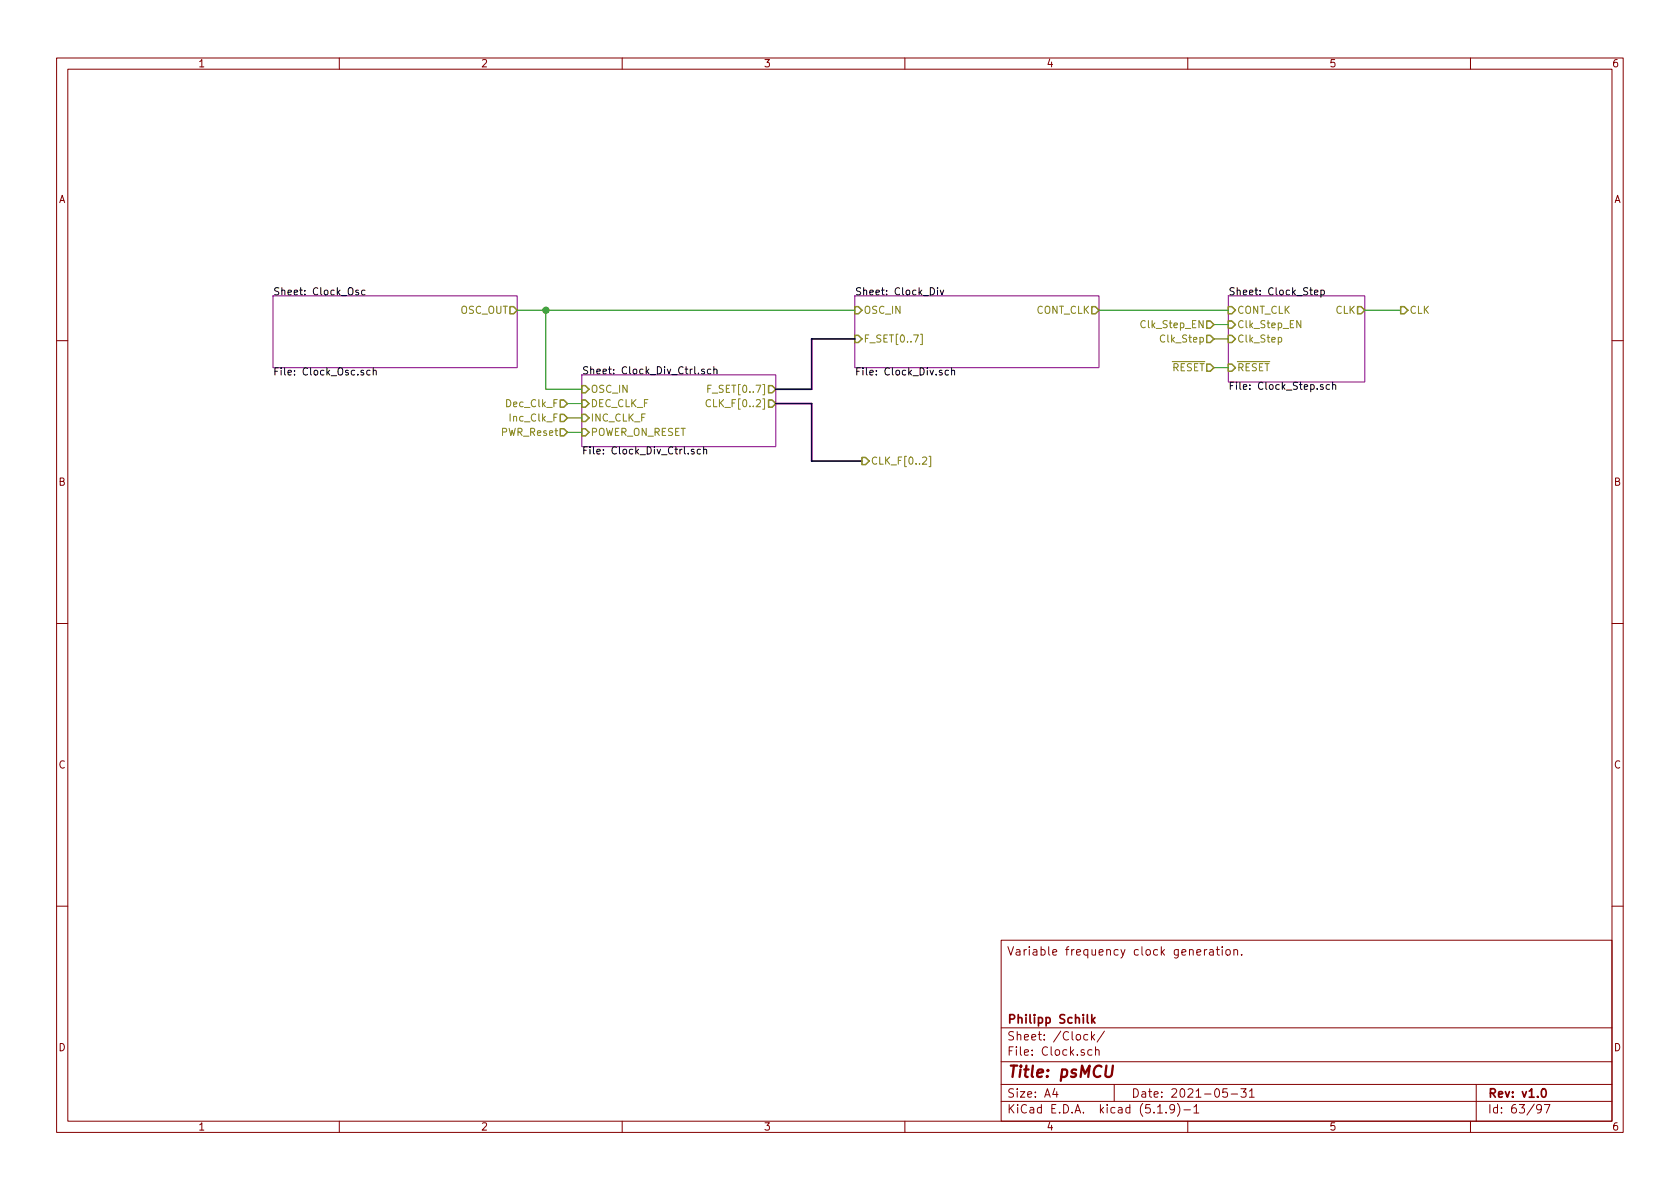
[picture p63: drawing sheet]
<svg xmlns="http://www.w3.org/2000/svg" width="297mm" height="210mm" viewBox="0 0 297 210" stroke-linecap="round" stroke-linejoin="round" font-family="sans-serif">
<defs><g id="words">
<text font-size="2.8" fill="#840000" x="178" y="190.5">Title: psMCU</text>
<g font-size="2.1" fill="#840000">
<text x="178" y="169">Variable frequency clock generation.</text>
<text x="178" y="184">Sheet: /Clock/</text>
<text x="178" y="181">Philipp Schilk</text>
<text x="178" y="186.7">File: Clock.sch</text>
<text x="178" y="196.9">KiCad E.D.A. kicad (5.1.9)-1</text>
<text x="178" y="194.1">Size: A4</text>
<text x="200" y="194.1">Date: 2021-05-31</text>
<text x="263" y="194.1">Rev: v1.0</text>
<text x="263" y="196.9">Id: 63/97</text>
</g>
<g font-size="1.8" fill="#840000">
<text x="35" y="11.9">1</text>
<text x="85" y="11.9">2</text>
<text x="135" y="11.9">3</text>
<text x="185" y="11.9">4</text>
<text x="235" y="11.9">5</text>
<text x="285" y="11.9">6</text>
<text x="10.4" y="35.9">A</text>
<text x="285.4" y="35.9">A</text>
<text x="10.4" y="85.9">B</text>
<text x="285.4" y="85.9">B</text>
<text x="10.4" y="135.9">C</text>
<text x="285.4" y="135.9">C</text>
<text x="10.4" y="185.9">D</text>
<text x="285.4" y="185.9">D</text>
<text x="35" y="199.9">1</text>
<text x="85" y="199.9">2</text>
<text x="135" y="199.9">3</text>
<text x="185" y="199.9">4</text>
<text x="235" y="199.9">5</text>
<text x="285" y="199.9">6</text>
</g>
<g font-size="1.8">
<text x="48.3" y="52.2">Sheet: Clock_Osc</text>
<text x="151.1" y="52.2">Sheet: Clock_Div</text>
<text x="217.2" y="52.2">Sheet: Clock_Step</text>
<text x="48.3" y="66.4">File: Clock_Osc.sch</text>
<text x="102.9" y="66.2">Sheet: Clock_Div_Ctrl.sch</text>
<text x="151.1" y="66.4">File: Clock_Div.sch</text>
<text x="217.2" y="68.9">File: Clock_Step.sch</text>
<text x="102.9" y="80.4">File: Clock_Div_Ctrl.sch</text>
</g>
<g font-size="1.8" fill="#848400">
<text x="81.4" y="55.5">OSC_OUT</text>
<text x="152.7" y="55.5">OSC_IN</text>
<text x="183.2" y="55.5">CONT_CLK</text>
<text x="202.1" y="58">Clk_Step_EN</text>
<text x="218.7" y="55.5">CONT_CLK</text>
<text x="218.7" y="58">Clk_Step_EN</text>
<text x="236.1" y="55.5">CLK</text>
<text x="249.2" y="55.5">CLK</text>
<text x="152.7" y="60.6">F_SET[0..7]</text>
<text x="205.5" y="60.6">Clk_Step</text>
<text x="207.2" y="65.7">RESET</text>
<text x="218.7" y="65.7">RESET</text>
<text x="218.7" y="60.6">Clk_Step</text>
<text x="104.4" y="69.5">OSC_IN</text>
<text x="126" y="69.5">F_SET[0..7]</text>
<text x="88.9" y="77.1">PWR_Reset</text>
<text x="89.8" y="72">Dec_Clk_F</text>
<text x="90.4" y="74.5">Inc_Clk_F</text>
<text x="104.4" y="74.5">INC_CLK_F</text>
<text x="104.4" y="72">DEC_CLK_F</text>
<text x="104.4" y="77.1">POWER_ON_RESET</text>
<text x="125.8" y="72">CLK_F[0..2]</text>
<text x="153.9" y="82.2">CLK_F[0..2]</text>
</g>
</g></defs>
<g fill="none" stroke="#840000" stroke-width=".18">
<path d="M10 10.3h277v189.9h-277zM12 12.2h273v186.1h-273zM60 10.3v1.9M110 10.3v1.9M160 10.3v1.9M210 10.3v1.9M260 10.3v1.9M10 60.2h2M285 60.2h2M10 110.3h2M285 110.3h2M10 160.2h2"/>
<path d="M177 166.3h108v32h-108zM211.6 168.4l.7-.1-.1-.3-.4-.1-.2 .2 .1 .7h.5M213 167.9v1M213.4 167.9l-.4 .3M213.9 168h.6v.9M214.5 168.3h-.5l-.2 .2 .2 .4 .5-.1M215 167.9h.6M215.2 167.4v1.3l.4 .2M216.1 167.4v.2M216.1 167.9v1M216.8 168l.2-.1 .4 .1 .1 .6-.1 .2-.4 .1-.2-.1zM218.2 168a.37 .37 0 0 1 .6 .1v.8"/>
<path d="M218.2 167.9v1M219.5 168.8v.1M285 160.2h2M60 198.3v1.9M110 198.3v1.9M160 198.3v1.9M177 194.8h108M177 191.8h108M177 187.8h108M177 181.8h108M186.5 192.5l-.4 1h1M186.8 193v1"/>
<path d="M192.3 183l-.4-.1-.3 .3 .1 .6 .2 .1 .4-.1M193 182.4v1.5M193.1 185.7l-.5-.1-.3 .3 .1 .6 .2 .1 .5-.1M193.1 183.4l.4 .5M193.5 182.9l-.5 .6M193.7 185.7l.2-.1 .4 .1v.9M193.7 185.1v1.5M195.3 182.3l-1.3 2M197 191.8v3M204.7 196.8h.8M206.2 196.7v.1M207.7 196l-.1 .1a.48 .48 0 0 1-.6 .1l-.2-.2 .2-.6a.48 .48 0 0 1 .6 .1 1.27 1.27 0 0 1-.2 1.2l-.4 .1"/>
<path d="M208.2 195.1a1.71 1.71 0 0 1 0 2.3M209.3 196.3h1.2M210 198.3v1.9M211.1 195.8l.4-.5v1.5M211.1 196.8h.9M217 192.5h-.7l-.1 .7 .2-.1 .5 .1 .1 .2v.5l-.2 .1-.6-.1M217.7 193.5h1.1M219.4 192.5h.9l-.5 .6 .5 .1v.7l-.3 .1-.6-.1M220.9 193l.4-.5v1.5M220.9 194h.9M260 198.3v1.9M261 191.8v6.5"/>
<path d="M272.5 196l-.1 .2a.48 .48 0 0 1-.6-.1v-.6a.48 .48 0 0 1 .6-.1l.1 .1a1.19 1.19 0 0 1-.2 1.2l-.5 .1M273 195.3h1l-.6 1.5"/>
</g>
<path d="M192.3 179.4v1.3l.2 .2M193 179.4v1.5M193.6 179.9l-.6 .6M193.2 180.4l.4 .5M272.7 192.7l.2-.2a.81 .81 0 0 1 .6 .6 .81 .81 0 0 1-.3 .8l-.2 .1a.79 .79 0 0 1-.3-1.3z" fill="none" stroke="#840000" stroke-width=".3"/>
<path d="M195.6 188.4l-.2 1.7 .2 .2a.66 .66 0 0 0 1-.2l.2-1.7" fill="none" stroke="#840000" stroke-width=".41"/>
<path d="M48.3 52.3h43.1v12.7h-43.1zM151.1 52.3h43.2v12.7h-43.2zM217.2 52.3h24.1v15.3h-24.1zM102.9 66.3h34.3v12.7h-34.3z" fill="none" stroke="#840084" stroke-width=".18"/>
<g fill="none" stroke="#000" stroke-width=".18">
<path d="M63.4 51.4l-.3-.1-.2 .2 .1 .2 .4 .1v.3h-.5M64.5 51.4l-.3-.1-.3 .2 .2 .6h.4M165.8 50.9v.1M165.8 51.3v.8M166.2 51.3l.3 .8 .4-.8M232.4 51.7l.6-.1v-.2l-.4-.1-.2 .2 .1 .6h.5M233.6 51.4l.3-.1 .3 .2-.2 .6h-.4M233.6 51.3v1.3M65.4 65.5h-.3l-.3 .2 .1 .6h.5M66 65.6l.2-.1h.3v.8M66 65v1.3M122.7 79.5l-.3-.1-.2 .2 .1 .2 .4 .1v.3h-.5"/>
<path d="M123.9 79.5l-.4-.1-.2 .3 .1 .5h.5M124.4 79.6l.2-.2 .3 .1v.8M124.4 79v1.3M124.5 65.3h-.3l-.2 .2 .1 .1 .4 .2v.3h-.5M125.7 65.3h-.4l-.2 .2 .1 .6h.5M126.2 65.4l.2-.1h.3l.1 .8M126.2 64.8v1.3M167.7 65.5h-.4l-.2 .2 .1 .6h.5M168.2 65.6l.2-.1h.3l.1 .8M168.2 65v1.3M233.9 68.1l-.3-.1-.1 .2v.2l.4 .1v.3h-.4M235.1 68.1l-.4-.1-.2 .2 .1 .6h.5"/>
<path d="M235.6 68.1l.2-.1 .3 .1 .1 .8M235.6 67.6v1.3"/>
</g>
<g fill="none" stroke="#848400" stroke-width=".25">
<path d="M90.2 54.2h.6l.6 .7-.6 .6h-.6zM151.1 54.2h.7l.6 .7-.6 .6h-.7zM151.1 59.3h.7l.6 .6-.6 .7h-.7zM193 54.2h.7l.6 .7-.6 .6h-.7zM213.4 56.8h.6l.6 .6-.6 .6h-.6zM213.4 59.3h.6l.6 .6-.6 .7h-.6zM217.2 54.2h.6l.6 .7-.6 .6h-.6zM217.2 56.8h.6l.6 .6-.6 .6h-.6zM217.2 59.3h.6l.6 .6-.6 .7h-.6zM240 54.2h.7l.6 .7-.6 .6h-.7zM247.6 54.2h.7l.6 .7-.6 .6h-.7zM99.1 75.8h.6l.6 .6-.6 .7h-.6z"/>
<path d="M99.1 70.7h.6l.6 .7-.6 .6h-.6zM99.1 73.3h.6l.6 .6-.6 .6h-.6zM102.9 73.3h.6l.6 .6-.6 .6h-.6zM102.9 70.7h.6l.6 .7-.6 .6h-.6zM102.9 68.2h.6l.6 .6-.6 .7h-.6zM102.9 75.8h.6l.6 .6-.6 .7h-.6zM135.9 68.2h.6l.7 .6-.7 .7h-.6zM135.9 70.7h.6l.7 .7-.7 .6h-.6zM213.4 64.4h.6l.6 .6-.6 .7h-.6zM217.2 64.4h.6l.6 .6-.6 .7h-.6zM152.4 80.9h.6l.7 .6-.7 .7h-.6z"/>
</g>
<path d="M162.8 59.1h.3v1.8h-.3M226 59.7h.4l.2 .2-.1 .5h-.5M230 56.7v1.3l-.7-1.3v1.3M125.1 68.7h.5M125.6 70.8a.6 .6 0 0 0-.8 .4 .6 .6 0 0 0 .6 .7l.2-.1M125.8 68.1h-.7v1.3M164.3 80.7h.3v1.8h-.3" fill="none" stroke="#848400" stroke-width=".18"/>
<path d="M151.1 59.9h-7.6v8.9h-6.3M137.2 71.4h6.3v10.1h8.9" fill="none" stroke="#000084" stroke-width=".3"/>
<path d="M91.4 54.9h59.7M96.5 54.9v13.9h6.4M194.3 54.9h22.9M214.6 59.9h2.6M214.6 57.4h2.6M241.3 54.9h6.3M100.3 76.4h2.6M100.3 73.9h2.6M100.3 71.4h2.6M214.6 65h2.6" fill="none" stroke="#008400" stroke-width=".18"/>
<circle cx="96.5" cy="54.9" r=".51" fill="#008400" stroke="#008400" stroke-width=".25"/>
<use href="#words"/>
</svg>
